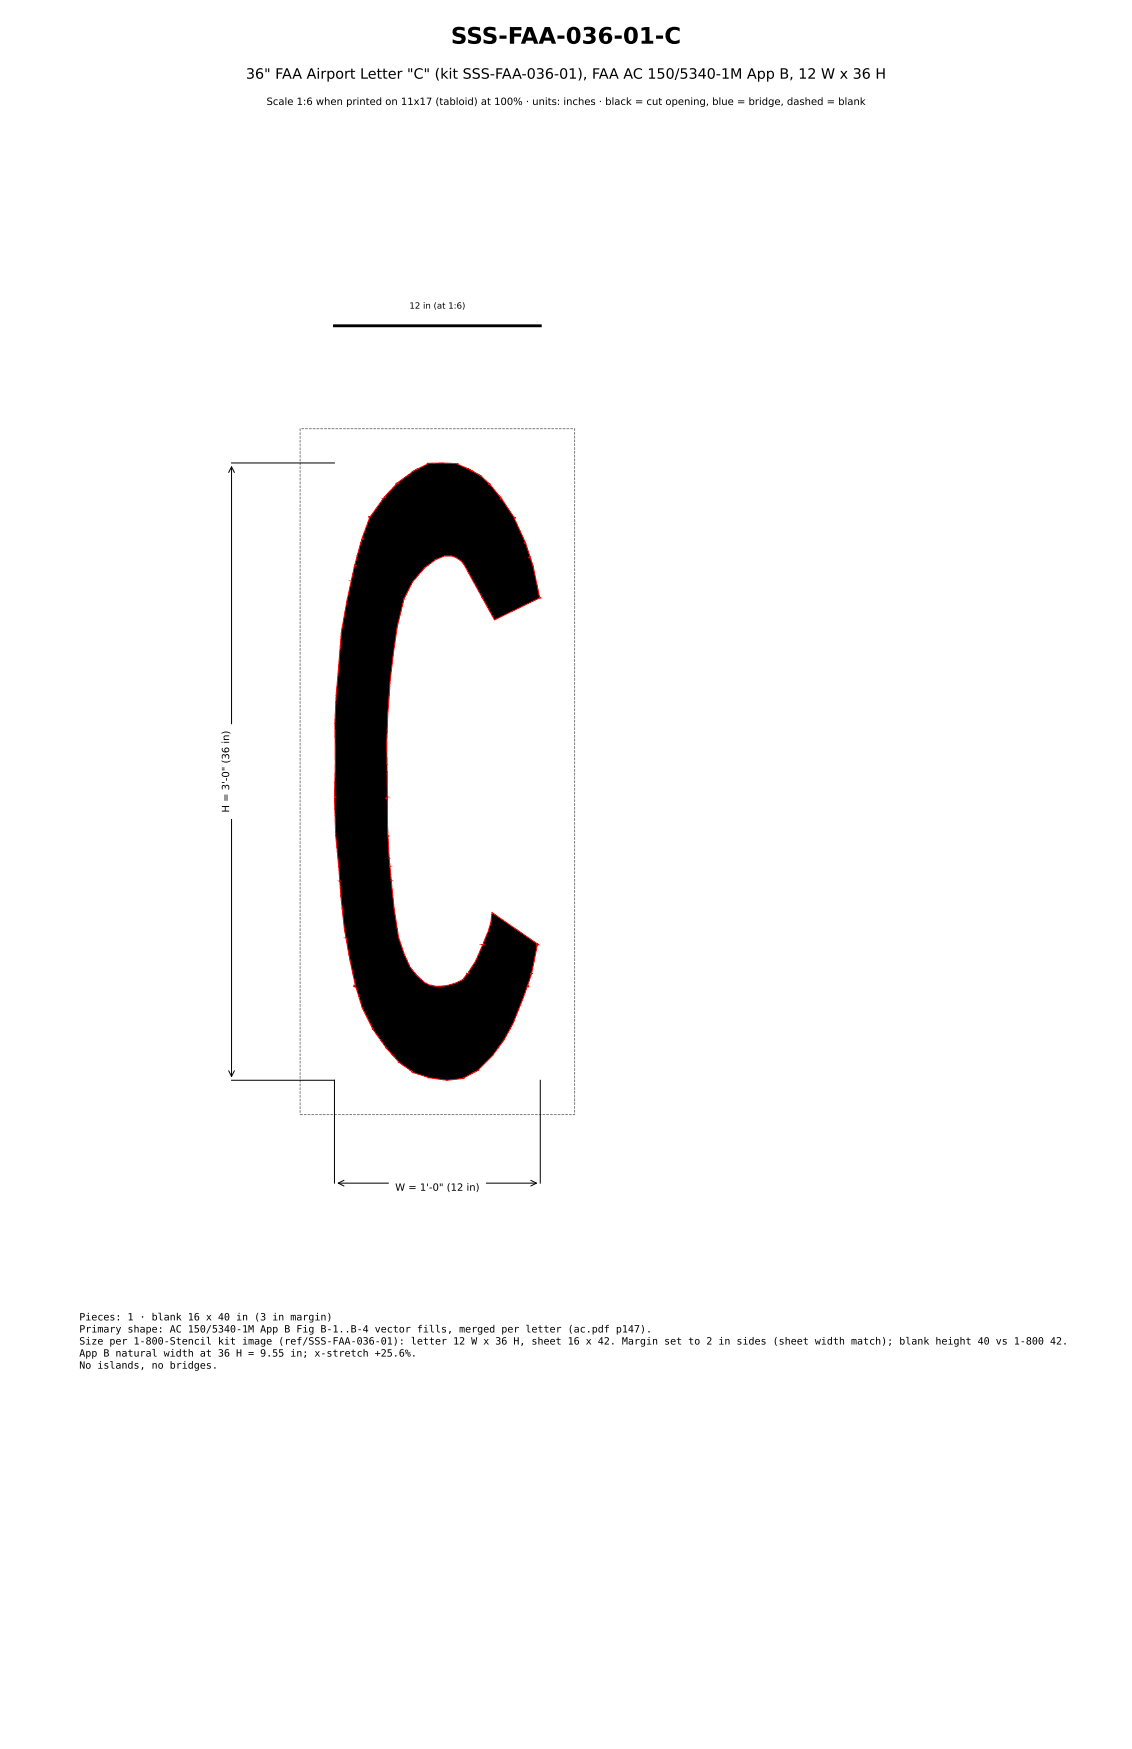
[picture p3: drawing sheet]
<svg xmlns="http://www.w3.org/2000/svg" width="279mm" height="432mm" viewBox="0 0 279 432" stroke-linecap="round" stroke-linejoin="round" font-family="sans-serif">
<defs><g id="words">
<text font-size="5.6" x="111.3" y="10.8">SSS-FAA-036-01-C</text>
<text font-size="3.5" x="60.7" y="19.4">36&quot; FAA Airport Letter &quot;C&quot; (kit SSS-FAA-036-01), FAA AC 150/5340-1M App B, 12 W x 36 H</text>
<g font-size="2.5">
<text x="65.8" y="25.9">Scale 1:6 when printed on 11x17 (tabloid) at 100% · units: inches · black = cut opening, blue = bridge, dashed = blank</text>
<text x="56.6" y="200.6" transform="rotate(-90 56.6 200.6)">H = 3'-0&quot; (36 in)</text>
<text x="97.5" y="294">W = 1'-0&quot; (12 in)</text>
<text x="19.6" y="326">Pieces: 1 · blank 16 x 40 in (3 in margin)</text>
<text x="19.6" y="329">Primary shape: AC 150/5340-1M App B Fig B-1..B-4 vector fills, merged per letter (ac.pdf p147).</text>
<text x="19.6" y="331.9">Size per 1-800-Stencil kit image (ref/SSS-FAA-036-01): letter 12 W x 36 H, sheet 16 x 42. Margin set to 2 in sides (sheet width match); blank height 40 vs 1-800 42.</text>
<text x="19.6" y="334.9">App B natural width at 36 H = 9.55 in; x-stretch +25.6%.</text>
<text x="19.6" y="337.9">No islands, no bridges.</text>
</g>
<text font-size="2.1" x="101" y="76.2">12 in (at 1:6)</text>
</g></defs>
<path d="M74.1 105.8h67.7v169.4h-67.7z" fill="none" stroke="#808080" stroke-width=".25" stroke-dasharray=".7 .3" stroke-linecap="butt"/>
<path d="M97.7 119.3h.6l-.2-.1 3.8-2.8 3.6-1.8v-.2l3.6-.1 3.9 .2v.1l3 1.4 2.7 1.5 2.2 1.9-.3 .2h.3l2.9 3.5h-.3v.1h.4l2.9 4.5 .4 .1v.1h-.3l2.8 6h-.3v.2h.3l1.2 3.5h-.4v.1h.4l.8 2.3 1.5 7.5h.1l-11.3 5.5-7.5-13.7-.8-.8-1.4-.9a4 4 0 0 0-4.3 .4l-3.1 2.1a20 20 0 0 0-5.2 7.7l-1.7 7.1-.9 6.3-.8 6.8-.6 8.5-.2 7.1 .1 13.4h-.3v.2h.3l.1 7.1 .4 7.6 1.2 12.4 1.1 7.1 1.4 4.3 1.4 3.1 1.6 2 1.9 1.7 1.8 .9 1.4 .1a11.7 11.7 0 0 0 5.9-1.5l.4-.1 1.1-1.5-.2-.1h.6l-.2-.1 1.8-2.8 1.8-4.1-.2-.1h.6v-.2h-.3l1.3-3.2 .6-2 .3-2.5 11.6 8h-.7v.1h.3l-1.4 6.9 .3 .1h-.5l.2 .1-1 2.9h.3v.3h-.4l-3.3 8.6-2.3 4.3-2.8 3.9-3.6 3.7-3.7 1.9 .1 .2-4.2 .4-4.6-.6-3.9-1.3v-.2l-3.4-2.3-3.2-3.7-3.2-4.6-2.6-5.3-1.6-5-.4-.1v-.2v-.2h.3l-1.4-6.3-1.3-7.8-2.1-22.8-.3-9.3 .3-.3h-.3l.2-8.1-.2-9.9 .4-7.1 1.2-15.3 1.4-7.8 1.8-8.4 .1-.4h.4v-.1h-.4l1.8-6.5h.4v-.1h-.4l1.9-5.2-.2-.1v-.2h.4l3.4-4.7h.4v-.2h-.3l3-3.2z" fill="#000" stroke="#f00" stroke-width=".25"/>
<path d="M56.4 116.7l.7-1.5 .8 1.5M57.1 115.2v150.6M57.1 114.3h25.4M56.4 264.3l.7 1.5 .8-1.5M57.1 266.7h25.4v25.4M133.3 266.7v25.4M83.5 292.1h48.9M84.9 291.4l-1.4 .7 1.4 .7M131 291.4l1.4 .7-1.4 .7" fill="none" stroke="#000" stroke-width=".25"/>
<path d="M82.5 80.4h50.8" fill="none" stroke="#000" stroke-width=".71"/>
<g fill="#fff" stroke="#fff" stroke-width=".35">
<path d="M96.1 290.7h23.7v5.3h-23.7z"/>
<path d="M53.3 179h5.3v23h-5.3z"/>
</g>
<use href="#words"/>
</svg>
